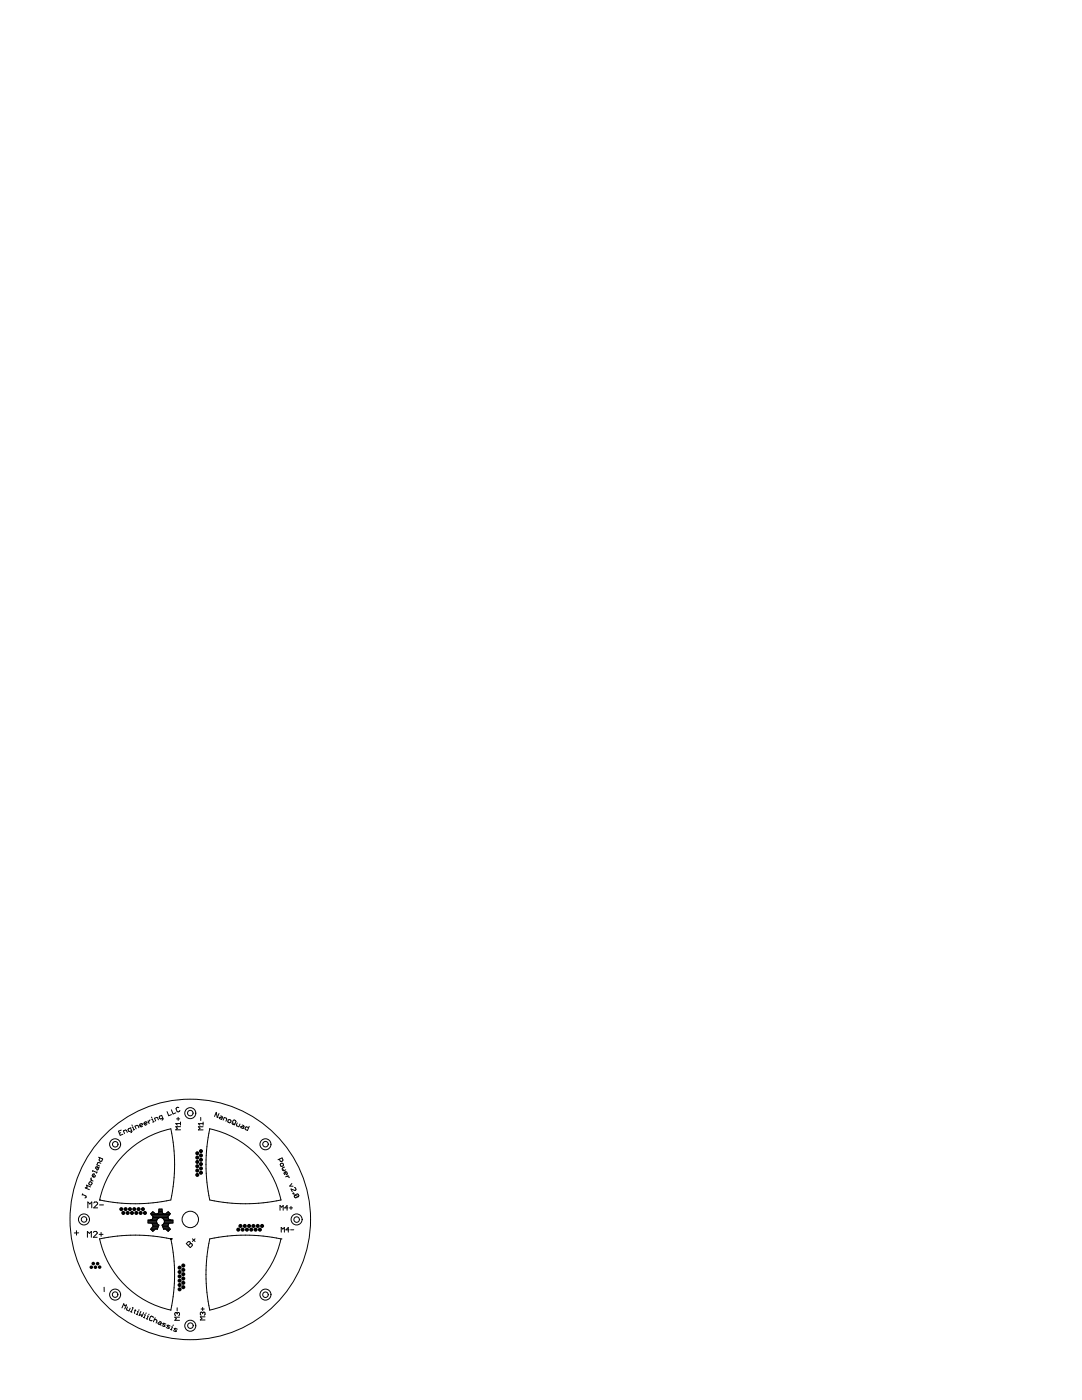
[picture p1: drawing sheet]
<svg xmlns="http://www.w3.org/2000/svg" width="216mm" height="279mm" viewBox="0 0 216 279" stroke-linecap="round" stroke-linejoin="round" font-family="sans-serif">
<g fill="none" stroke="#000" stroke-width=".2">
<path d="M16.4 238.4l.7 .3 .1 .2-.3 .2M16.5 238.2l-.1 .3M17.8 235.9l.5 .1v.4h-.5zM18 235.5l.6 .2M18.1 236.9l-.9-.4 .2 .4-.4 .2 .8 .3M18.2 235.1l.1 .5M18.4 233.8l.1-.2 .8 .4M19.1 234.6l-.4 .3-.2-.1v-.5h.3l-.2 .6M19.4 233.9l-.1 .2M19.5 232.9l-.2 .4 .1 .2 .2-.1 .1-.4-.4-.2-.3 .4M19.7 230.9l.8 .4-.2 .4-.2 .1-.3-.3 .1-.4M19.9 239.5h.1"/>
<path d="M20.1 232.2l-.4-.2-.2 .1-.2 .4 .6 .2M24.1 226.1l-.3 .1M24.2 225.5l-.6 .3 .4 .8 .5-.2M25.4 229.8a18.5 18.5 0 0 1 8.7-4.5 34 34 0 0 1 0 14.2 34 34 0 0 1-14.2 0 18.5 18.5 0 0 1 5.5-9.7zM25.4 226l-.2-.4-.2-.1-.4 .2 .2 .5M26.3 225.7l-.4 .1-.2-.1-.1-.4 .4-.2 .3 .7-.2 .2M26.3 224.5l.1 .1M26.4 225l.1-.1 .2 .6M26.9 225.4l-.3 .1M27.7 225.1l-.2-.4-.1-.1-.5 .1 .3 .6M27.9 224.7l.6-.3-.3-.2-.3 .3 .3 .4 .2-.1M28.8 224.3l.5-.2-.2-.2-.4 .3 .3 .3 .3-.1"/>
<path d="M29.5 223.7l.3 .5M30 223.5l-.3 .5M30.2 222.9l.1 .2M30.3 223.4l.1-.1 .2 .6M30.8 223.8l-.3 .2M31.6 223.5l-.2-.4-.1-.1-.5 .2 .3 .5M32.5 223.1l-.4 .2-.2-.1-.1-.4 .5-.2 .2 .7-.2 .2M33.3 221.8l.4 .9 .5-.3M34.2 221.5l.3 .8 .6-.2M35.2 223.3h.7M35.5 223v.6M35.7 221.1h-.5l-.1 .2 .2 .5 .2 .1 .4-.3"/>
<path d="M36 224.9h-.9l.3 .3-.3 .3h.9M36 224.2h-.9l.3 .3M36 223.9v.6M40.1 223v.6M40.5 224.9h-.9l.3 .3-.3 .3h.9M40.5 224.2h-.9l.3 .4M40.5 223.9v.7M41.9 225.3h.1M41.9 225.3a34 34 0 0 0 0 14.2 34 34 0 0 0 14.2 0M41.9 225.3a18.5 18.5 0 0 1 14.2 14.2M43.7 222.2l-.3 .8-.2-1-.4 .8M44 222.7l.4 .3-.2 .4-.4-.2-.1-.2h.2l.4 .1"/>
<path d="M44.5 223.5l.3-.5 .4 .2v.2l-.1 .4M45.6 223.5h.4v.5h-.5zM46.5 223.6h.5l.1 .2-.2 .6h-.2l-.4-.3zM46.6 224.1l.2 .4M47.3 224.1l-.1 .4v.2l.5 .2 .2-.6M48.3 224.5l.4 .3-.2 .4-.4-.1-.1-.2 .2-.1 .4 .2M49.7 224.8l-.3 .8-.4-.2-.1-.2 .3-.3 .4 .2M55.7 231.3l.2 .4h.5l.1-.2-.2-.4-.8 .4M56 232.2h.5v.5h-.5zM56.1 239.5h.1M56.8 232.9l-.4 .2v.5h.2l.4-.1M56.9 233.9l.2 .5 .2-.2-.1-.3-.5 .1 .1 .4"/>
<path d="M57.3 234.8l.4 .2M57.5 234.6l-.5 .3M58.2 236.2l-.4 .5h.7M58.5 238.1h.1v.1l-.1 .1zM58.7 237l.4 .3-.2 .3-.8-.3 .2 .5M58.8 238.5l.5-.2 .3 .3v.2M58.8 238.5v.5l.2 .1 .6-.3M58.8 238.5l.8 .3M15.3 245.6v.9M15.7 246l-.9 .1M17.4 246.9v-1.1l.4 .3 .4-.3v1.1M17.5 241.1v-1.2l.4 .4 .4-.4v1.2"/>
<path d="M18.6 246l.2-.2h.4l.2 .2v.1l-.8 .8h.8M18.7 240.1l.2-.2h.4l.2 .2v.2l-.8 .8h.8M19.8 246.3h.8M19.9 240.5h.7M19.9 247.2a18.5 18.5 0 0 0 14.2 14.3M19.9 247.2h.1M19.9 247.2a34 34 0 0 1 14.2 0M20.2 246v.7M20.8 256.9v.9M29.5 244h1.8M29.5 243.9h1.8M29.5 243.7h1.7"/>
<path d="M29.5 243.6h1.8M30 243.4h1.3M30.1 242.2h.9M30.1 245.4h.9M30.1 245.2h1.3M30.2 242.4h3.7M30.2 242.1h.6M30.2 245.5h.6M30.3 245.1h1.2M30.3 242.5h3.5M30.4 244.2l.2 .5-.5 .6 .4 .4 .6-.5 .3 .2M30.4 244.2h1"/>
<path d="M30.4 241.9h.2M30.4 244.9h1.2M30.4 243.3h1M30.4 245.7h.2M30.4 244.3h1.1M30.4 242.7h3.2M30.4 243.1h1.2M30.4 243.1v.3l-.9 .1v.6l.9 .1M30.5 244.5h1.2M30.5 244.8h1.1M30.5 243h3M30.5 244.6h1.2"/>
<path d="M30.5 242.8h3M31.3 242.2h1.5M31.4 245.4h.1M31.4 244.2l.1 .1M31.5 244.3l.2 .2-.3 .9M31.6 242.1l.1-.8h.6l.1 .8M31.6 242.1l-.5 .2-.6-.5-.4 .4 .5 .7-.2 .2M31.6 242.1h.8M31.7 241.9h.7M31.7 241.8h.7M31.7 241.6h.7M31.7 241.5h.6"/>
<path d="M31.7 241.3h.6M32.4 244.6h1.1M32.4 244.5h1.2M32.4 242.1l.5 .2 .7-.5 .4 .4M32.4 244.8h1.1M32.5 243.1h1.1M32.5 244.9h1.2M32.6 245.1h1.2M32.6 244.3l-.3 .2 .4 .9M32.6 244.3h1.1M32.6 245.2h1.3M32.6 243.3h1.1"/>
<path d="M32.6 243.3a.78 .78 0 0 0-1-.2 .78 .78 0 0 0-.2 1.1M32.6 243.3l.1 .1M32.7 245.4h.1M32.7 244.2l-.1 .1M32.7 244.2h1M32.7 243.4l.1 .2M32.7 243.4h1.3M32.8 244l-.1 .2M32.8 244h1.7M32.8 243.6h1.7M32.8 243.6v.1M32.8 243.9v.1"/>
<path d="M32.8 243.9h1.7M32.8 243.7h1.7M32.8 243.7v.2M33 242.2h1M33.1 245.4h.9M33.2 242.1h.6M33.3 245.5h.5M33.4 241.9h.3M33.5 245.7h.2M33.6 243.1l.1 .3 .8 .1v.6l-.8 .1M33.7 244.2l-.2 .5 .5 .6-.4 .4-.7-.5-.2 .2M34 242.2l-.5 .7 .1 .2"/>
<path d="M34.1 247.2h.1M34.1 247.2a34 34 0 0 1 0 14.3M37.6 247.8h.2l.2 .4 .4 .1v.3l-.4 .4-.8-.8zM38 248.2l-.4 .4M38.4 247.2l.5 .6M38.9 247.2l-.5 .6M55.9 241.5v-.9l.3 .3 .3-.3v.9M56.1 247.2h.1M56.1 247.2a18.5 18.5 0 0 1-14.2 14.3M56.1 247.2a34 34 0 0 0-14.2 0 34 34 0 0 0 0 14.3M56.1 245.9v-.9l.3 .3 .3-.3v.9M57.4 241.1h-.6l.5-.5v.9"/>
<path d="M57.7 245.4h-.6l.4-.4v.9M57.7 241.1h.7M58 245.4h.6M58.1 240.8v.6M24.3 261l.4-.8 .1 .4 .4-.2-.3 .8M25.4 260.8l-.1 .4v.2l.4 .2 .3-.5M26 261.8l.3 .1M26.4 261h.1l-.3 .8M26.9 261.5l.2 .1M27.1 261.4l-.3 .5 .1 .2M27.2 262.3l.3 .1M27.4 261.7l.2 .1-.3 .5"/>
<path d="M27.7 261.4v.1M28.1 261.7l-.3 .8 .3-.1 .2 .4 .4-.8M28.6 262.9l.3 .1M28.9 262.4h.1l-.3 .6M29.2 262l-.1 .2M29.2 263.2l.3 .1M29.4 262.6l.2 .1-.3 .5M29.7 262.3v.1M30.6 263l-.1-.2-.4-.1-.3 .6 .1 .2h.5M30.8 263.4h.5v.2l-.2 .4M31 263l-.4 .8M31.8 263.7l.4 .3-.2 .4-.4-.2-.1-.2h.2l.4 .1"/>
<path d="M33.1 264.3l-.4-.2h-.2l.4 .6h-.2l-.4-.1M34 264.6l-.5-.1h-.2l.5 .5-.2 .1-.4-.2M34 265.3l.3 .1M34.1 261.5h.1M34.3 264.8h.1l-.2 .6M34.6 264.4l-.1 .2M35.3 262.1l-.1-.2-.3 .2 .1 .5M35.3 262.1l.2-.2 .3 .2-.1 .5M35.3 261v.6M35.3 262.1v.1M35.4 265.3l-.4-.2-.2 .1 .4 .5-.2 .1-.4-.2M35.8 262.9h-.9l.3 .3-.3 .3h.9"/>
<path d="M40.1 261.2h.7M40.4 262l-.1-.1-.3 .1 .1 .5M40.4 262l.2-.1 .3 .1-.1 .5M40.4 260.9v.7M40.4 262v.2M40.9 262.8h-.9l.3 .3-.3 .3h.9M41.9 261.5h.1"/>
<circle cx="23" cy="228.4" r="1.1"/>
<circle cx="23" cy="228.4" r=".55"/>
<circle cx="38" cy="222.2" r="1.1"/>
<circle cx="38" cy="222.1" r=".55"/>
<circle cx="53" cy="228.4" r="1.1"/>
<circle cx="53" cy="228.3" r=".55"/>
<circle cx="16.8" cy="243.4" r="1.1"/>
<circle cx="16.8" cy="243.4" r=".55"/>
<circle cx="23" cy="258.4" r="1.1"/>
<circle cx="23" cy="258.4" r=".55"/>
<circle cx="38" cy="243.4" r="24"/>
<circle cx="38" cy="243.4" r="1.64"/>
<circle cx="53" cy="258.4" r=".55"/>
<circle cx="53" cy="258.4" r="1.1"/>
<circle cx="59.2" cy="243.4" r="1.1"/>
<circle cx="59.2" cy="243.4" r=".55"/>
<circle cx="38" cy="264.6" r="1.1"/>
<circle cx="38" cy="264.6" r=".55"/>
</g>
<g fill="#000">
<circle cx="39.4" cy="231" r=".41"/>
<circle cx="39.4" cy="233.6" r=".41"/>
<circle cx="39.4" cy="230.2" r=".41"/>
<circle cx="39.4" cy="234.5" r=".41"/>
<circle cx="39.4" cy="232.8" r=".41"/>
<circle cx="39.4" cy="231.9" r=".41"/>
<circle cx="40.1" cy="234" r=".41"/>
<circle cx="40.1" cy="231.5" r=".41"/>
<circle cx="40.1" cy="230.6" r=".41"/>
<circle cx="40.1" cy="229.7" r=".41"/>
<circle cx="40.1" cy="232.3" r=".41"/>
<circle cx="40.1" cy="233.2" r=".41"/>
<circle cx="18.2" cy="252.9" r=".36"/>
<circle cx="18.6" cy="252.2" r=".36"/>
<circle cx="19" cy="252.9" r=".36"/>
<circle cx="19.5" cy="252.2" r=".36"/>
<circle cx="19.9" cy="252.9" r=".36"/>
<circle cx="24.2" cy="241.3" r=".41"/>
<circle cx="24.6" cy="242.1" r=".41"/>
<circle cx="25.1" cy="241.3" r=".41"/>
<circle cx="25.5" cy="242.1" r=".41"/>
<circle cx="25.9" cy="241.3" r=".41"/>
<circle cx="26.3" cy="242.1" r=".41"/>
<circle cx="26.8" cy="241.3" r=".41"/>
<circle cx="27.2" cy="242.1" r=".41"/>
<circle cx="27.7" cy="241.3" r=".41"/>
<circle cx="28.1" cy="242.1" r=".41"/>
<circle cx="28.5" cy="241.3" r=".41"/>
<circle cx="28.9" cy="242.1" r=".41"/>
<circle cx="35.8" cy="253" r=".41"/>
<circle cx="35.8" cy="257.3" r=".41"/>
<circle cx="35.8" cy="254.7" r=".41"/>
<circle cx="35.8" cy="256.4" r=".41"/>
<circle cx="35.8" cy="255.6" r=".41"/>
<circle cx="35.8" cy="253.9" r=".41"/>
<circle cx="36.6" cy="256.9" r=".41"/>
<circle cx="36.6" cy="256" r=".41"/>
<circle cx="36.6" cy="253.4" r=".41"/>
<circle cx="36.6" cy="254.3" r=".41"/>
<circle cx="36.6" cy="255.2" r=".41"/>
<circle cx="36.6" cy="252.6" r=".41"/>
<circle cx="47.5" cy="245.4" r=".41"/>
<circle cx="48" cy="244.7" r=".41"/>
<circle cx="48.4" cy="245.4" r=".41"/>
<circle cx="48.8" cy="244.7" r=".41"/>
<circle cx="49.3" cy="245.4" r=".41"/>
<circle cx="49.7" cy="244.7" r=".41"/>
<circle cx="50.1" cy="245.4" r=".41"/>
<circle cx="50.6" cy="244.7" r=".41"/>
<circle cx="51" cy="245.4" r=".41"/>
<circle cx="51.4" cy="244.7" r=".41"/>
<circle cx="51.9" cy="245.4" r=".41"/>
<circle cx="52.3" cy="244.7" r=".41"/>
</g>
</svg>
